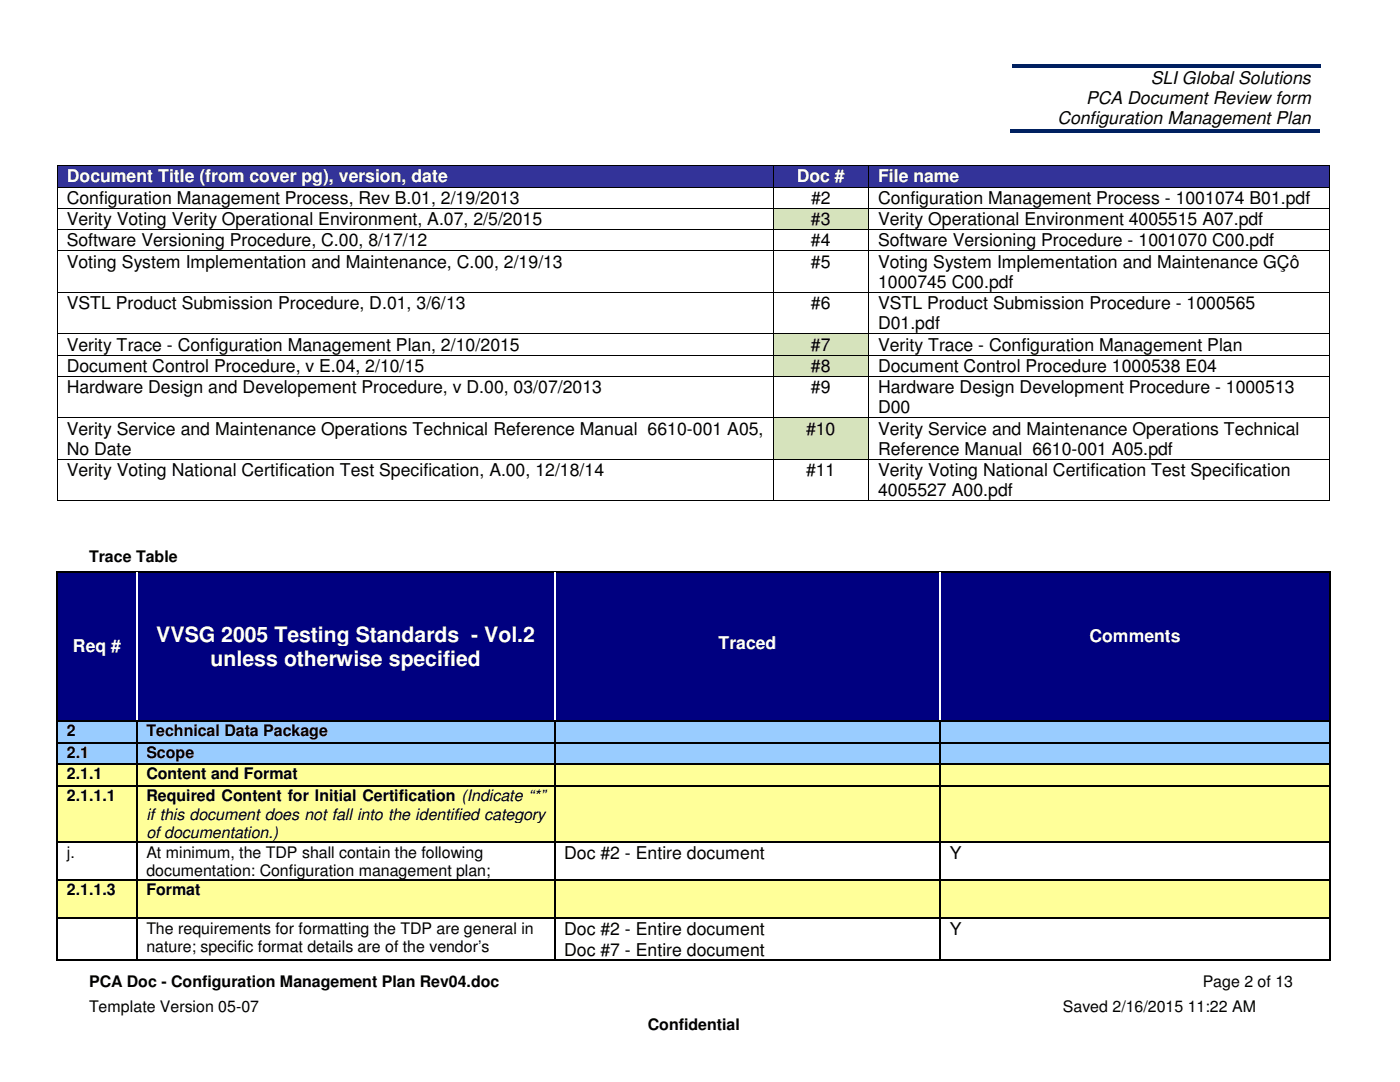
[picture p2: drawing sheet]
<svg xmlns="http://www.w3.org/2000/svg" width="279mm" height="216mm" viewBox="0 0 279 216" stroke-linecap="round" stroke-linejoin="round" font-family="sans-serif">
<defs><g id="words">
<g font-size="4.2" fill="#fff">
<text x="31.2" y="128">VVSG 2005 Testing Standards - Vol.2</text>
<text x="42" y="132.9">unless otherwise specified</text>
</g>
<g font-size="3.5">
<text x="229.7" y="16.7">SLI Global Solutions</text>
<text x="216.7" y="20.8">PCA Document Review form</text>
<text x="211" y="24.8">Configuration Management Plan</text>
<text x="13.3" y="40.7">Configuration Management Process, Rev B.01, 2/19/2013</text>
<text x="161.9" y="40.7">#2</text>
<text x="175.3" y="40.7">Configuration Management Process - 1001074 B01.pdf</text>
<text x="13.3" y="44.9">Verity Voting Verity Operational Environment, A.07, 2/5/2015</text>
<text x="161.8" y="44.9">#3</text>
<text x="175.3" y="44.9">Verity Operational Environment 4005515 A07.pdf</text>
<text x="13.3" y="49.1">Software Versioning Procedure, C.00, 8/17/12</text>
<text x="13.3" y="53.4">Voting System Implementation and Maintenance, C.00, 2/19/13</text>
<text x="161.8" y="53.4">#5</text>
<text x="161.8" y="49.1">#4</text>
<text x="175.3" y="53.4">Voting System Implementation and Maintenance GÇô</text>
<text x="175.3" y="49.1">Software Versioning Procedure - 1001070 C00.pdf</text>
<text x="175.3" y="57.4">1000745 C00.pdf</text>
<text x="13.3" y="61.7">VSTL Product Submission Procedure, D.01, 3/6/13</text>
<text x="161.8" y="61.7">#6</text>
<text x="175.3" y="65.7">D01.pdf</text>
<text x="175.3" y="61.7">VSTL Product Submission Procedure - 1000565</text>
<text x="13.3" y="70">Verity Trace - Configuration Management Plan, 2/10/2015</text>
<text x="161.8" y="70">#7</text>
<text x="175.3" y="70">Verity Trace - Configuration Management Plan</text>
<text x="13.3" y="74.2">Document Control Procedure, v E.04, 2/10/15</text>
<text x="161.8" y="74.2">#8</text>
<text x="175.3" y="74.2">Document Control Procedure 1000538 E04</text>
<text x="13.3" y="78.4">Hardware Design and Developement Procedure, v D.00, 03/07/2013</text>
<text x="161.8" y="78.4">#9</text>
<text x="175.3" y="82.5">D00</text>
<text x="175.3" y="78.4">Hardware Design Development Procedure - 1000513</text>
<text x="13.3" y="86.7">Verity Service and Maintenance Operations Technical Reference Manual 6610-001 A05,</text>
<text x="160.9" y="86.7">#10</text>
<text x="175.3" y="86.7">Verity Service and Maintenance Operations Technical</text>
<text x="13.3" y="90.8">No Date</text>
<text x="13.3" y="95">Verity Voting National Certification Test Specification, A.00, 12/18/14</text>
<text x="160.9" y="95">#11</text>
<text x="175.3" y="95">Verity Voting National Certification Test Specification</text>
<text x="175.3" y="90.8">Reference Manual 6610-001 A05.pdf</text>
<text x="175.3" y="99.1">4005527 A00.pdf</text>
<text x="112.6" y="171.5">Doc #2 - Entire document</text>
<text x="189.6" y="171.5">Y</text>
<text x="112.6" y="186.6">Doc #2 - Entire document</text>
<text x="112.6" y="190.7">Doc #7 - Entire document</text>
<text x="189.6" y="186.6">Y</text>
</g>
<g font-size="3.5" fill="#fff">
<text x="13.3" y="36.4">Document Title (from cover pg), version, date</text>
<text x="159" y="36.4">Doc #</text>
<text x="175.3" y="36.4">File name</text>
<text x="14.6" y="130.2">Req #</text>
<text x="143.4" y="129.6">Traced</text>
<text x="217.4" y="128.1">Comments</text>
</g>
<g font-size="3.2">
<text x="17.8" y="112.1">Trace Table</text>
<text x="13.3" y="146.9">2</text>
<text x="29.2" y="146.9">Technical Data Package</text>
<text x="13.3" y="151.2">2.1</text>
<text x="13.3" y="155.5">2.1.1</text>
<text x="29.2" y="151.2">Scope</text>
<text x="29.2" y="155.5">Content and Format</text>
<text x="13.3" y="159.9">2.1.1.1</text>
<text x="29.2" y="159.9">Required Content for Initial Certification (Indicate “*”</text>
<text x="29.2" y="163.6">if this document does not fall into the identified category</text>
<text x="29.2" y="167.2">of documentation.)</text>
<text x="13.3" y="171.2">j.</text>
<text x="29.2" y="171.2">At minimum, the TDP shall contain the following</text>
<text x="13.3" y="178.6">2.1.1.3</text>
<text x="29.2" y="178.6">Format</text>
<text x="29.2" y="174.8">documentation: Configuration management plan;</text>
<text x="29.2" y="186.3">The requirements for formatting the TDP are general in</text>
<text x="29.2" y="189.9">nature; specific format details are of the vendor’s</text>
<text x="17.8" y="196.9">PCA Doc - Configuration Management Plan Rev04.doc</text>
<text x="240" y="196.9">Page 2 of 13</text>
<text x="17.8" y="202">Template Version 05-07</text>
<text x="212.1" y="202">Saved 2/16/2015 11:22 AM</text>
<text x="129.3" y="205.6">Confidential</text>
</g>
</g></defs>
<g fill="#002060">
<path d="M201.9 12.7h61.6v.8h-61.6z"/>
<path d="M201.7 25.7h61.8v.8h-61.8z"/>
</g>
<g fill="#339">
<path d="M11.5 33.2h142.7v4.1h-142.7z"/>
<path d="M13.3 33.2h139.1v4.1h-139.1z"/>
<path d="M154.4 33.2h18.9v4.1h-18.9z"/>
<path d="M156.2 33.2h15.2v4.1h-15.2z"/>
<path d="M173.4 33.2h91.9v4.1h-91.9z"/>
<path d="M175.3 33.2h88.2v4.1h-88.2z"/>
</g>
<path d="M11.3 33h.2v.2h-.2zM11.3 37.3h.2v.1h-.2zM154.2 33h.2v.2h-.2zM154.2 37.3h.2v.1h-.2zM173.3 33h.1v.2h-.1zM173.3 37.3h.1v.1h-.1zM265.3 33h.2v.2h-.2zM265.3 37.3h.2v.1h-.2z" fill="#000"/>
<g fill="none" stroke="#000" stroke-width=".2">
<path d="M11.4 33.2v4.1M11.4 37.4v4.1M11.5 33.1h142.7M11.5 37.3h142.7M154.3 33.2v4.1M154.3 37.4v4.1M154.4 33.1h18.9M154.4 37.3h18.9M173.4 33.2v4.1M173.4 37.4v4.1M173.4 33.1h91.9M173.4 37.3h91.9"/>
<path d="M265.4 33.2v4.1M265.4 37.4v4.1"/>
</g>
<g fill="#d6e3bc">
<path d="M154.4 41.7h18.9v4h-18.9z"/>
<path d="M156.2 41.7h15.2v4h-15.2z"/>
</g>
<g fill="#000">
<path d="M11.3 41.5h.2v.2h-.2zM11.3 45.7h.2v.2h-.2zM11.3 50h.2v.1h-.2zM11.3 58.3h.2v.1h-.2zM154.2 41.5h.2v.2h-.2zM154.2 45.7h.2v.2h-.2zM154.2 50h.2v.1h-.2zM154.2 58.3h.2v.1h-.2zM173.3 41.5h.1v.2h-.1zM173.3 45.7h.1v.2h-.1zM173.3 50h.1v.1h-.1zM173.3 58.3h.1v.1h-.1z"/>
<path d="M265.3 41.5h.2v.2h-.2zM265.3 45.7h.2v.2h-.2zM265.3 50h.2v.1h-.2zM265.3 58.3h.2v.1h-.2z"/>
</g>
<g fill="none" stroke="#000" stroke-width=".2">
<path d="M11.4 41.7v4M11.4 45.9v4.1M11.4 50.1v8.2M11.4 58.4v8.1M11.5 41.6h142.7M11.5 45.8h142.7M11.5 50h142.7M11.5 58.3h142.7M154.3 41.7v4M154.3 45.9v4.1M154.3 50.1v8.2M154.3 58.4v8.1"/>
<path d="M154.4 41.6h18.9M154.4 45.8h18.9M154.4 50h18.9M154.4 58.3h18.9M173.4 41.7v4M173.4 45.9v4.1M173.4 50.1v8.2M173.4 58.4v8.1M173.4 41.6h91.9M173.4 45.8h91.9M173.4 50h91.9M173.4 58.3h91.9"/>
<path d="M265.4 41.7v4M265.4 45.9v4.1M265.4 50.1v8.2M265.4 58.4v8.1"/>
</g>
<g fill="#d6e3bc">
<path d="M154.4 66.7h18.9v4.1h-18.9z"/>
<path d="M156.2 66.7h15.2v4.1h-15.2z"/>
</g>
<path d="M11.3 66.5h.2v.2h-.2zM154.2 66.5h.2v.2h-.2zM173.3 66.5h.1v.2h-.1zM265.3 66.5h.2v.2h-.2z" fill="#000"/>
<path d="M11.4 66.7v4.1M11.5 66.6h142.7M154.3 66.7v4.1M154.4 66.6h18.9M173.4 66.7v4.1M173.4 66.6h91.9M265.4 66.7v4.1" fill="none" stroke="#000" stroke-width=".2"/>
<g fill="#d6e3bc">
<path d="M154.4 71h18.9v4h-18.9z"/>
<path d="M156.2 71h15.2v4h-15.2z"/>
</g>
<path d="M11.3 70.8h.2v.2h-.2zM11.3 75h.2v.2h-.2zM154.2 70.8h.2v.2h-.2zM154.2 75h.2v.2h-.2zM173.3 70.8h.1v.2h-.1zM173.3 75h.1v.2h-.1zM265.3 70.8h.2v.2h-.2zM265.3 75h.2v.2h-.2z" fill="#000"/>
<g fill="none" stroke="#000" stroke-width=".2">
<path d="M11.4 71v4M11.4 75.2v8.1M11.5 70.9h142.7M11.5 75.1h142.7M154.3 71v4M154.3 75.2v8.1M154.4 70.9h18.9M154.4 75.1h18.9M173.4 71v4M173.4 75.2v8.1M173.4 70.9h91.9M173.4 75.1h91.9"/>
<path d="M265.4 71v4M265.4 75.2v8.1"/>
</g>
<g fill="#d6e3bc">
<path d="M154.4 83.5h18.9v8.1h-18.9z"/>
<path d="M156.2 83.5h15.2v4h-15.2z"/>
</g>
<path d="M11.3 83.3h.2v.1h-.2zM11.3 91.6h.2v.1h-.2zM11.3 99.9h.2v.1h-.2zM154.2 83.3h.2v.1h-.2zM154.2 91.6h.2v.1h-.2zM154.2 99.9h.2v.1h-.2zM173.3 83.3h.1v.1h-.1zM173.3 91.6h.1v.1h-.1zM173.3 99.9h.1v.1h-.1zM265.3 83.3h.2v.1h-.2zM265.3 91.6h.2v.1h-.2zM265.3 99.9h.2v.1h-.2z" fill="#000"/>
<g fill="none" stroke="#000" stroke-width=".2">
<path d="M11.4 83.4v8.2M11.4 91.7v8.2M11.5 83.4h142.7M11.5 91.7h142.7M11.5 99.9h142.7M154.3 83.4v8.2M154.3 91.7v8.2M154.4 83.4h18.9M154.4 91.7h18.9M154.4 99.9h18.9M173.4 83.4v8.2M173.4 91.7v8.2"/>
<path d="M173.4 83.4h91.9M173.4 91.7h91.9M173.4 99.9h91.9M265.4 83.4v8.2M265.4 91.7v8.2"/>
</g>
<g fill="#000080">
<path d="M11.6 114.2h15.6v29.6h-15.6z"/>
<path d="M13.3 127h12.1v4h-12.1z"/>
<path d="M27.4 114.2h83.2v29.6h-83.2z"/>
<path d="M29.2 124.1h79.6v4.9h-79.6z"/>
<path d="M29.2 129h79.6v4.9h-79.6z"/>
<path d="M110.8 114.2h76.7v29.6h-76.7z"/>
<path d="M112.6 114.2h73.2v4h-73.2z"/>
<path d="M112.6 118.2h73.2v4.1h-73.2z"/>
<path d="M112.6 122.3h73.2v4.1h-73.2z"/>
<path d="M112.6 126.4h73.2v4h-73.2z"/>
<path d="M187.7 114.2h77.6v29.6h-77.6z"/>
<path d="M189.6 124.9h73.9v4.1h-73.9z"/>
<path d="M189.6 129h73.9v4.1h-73.9z"/>
</g>
<path d="M11.3 113.9h.3v.3h-.3zM27.2 113.9h.2v.3h-.2zM110.6 113.9h.2v.3h-.2zM187.5 113.9h.3v.3h-.3zM265.3 113.9h.3v.3h-.3z" fill="#000"/>
<path d="M11.4 114.2v29.6M11.6 114h15.6M27.4 114h83.2M110.8 114h76.7M187.8 114h77.5" fill="none" stroke="#000" stroke-width=".25"/>
<g fill="#fff">
<path d="M27.2 114.2h.2v29.6h-.2z"/>
<path d="M110.6 114.2h.2v29.6h-.2z"/>
<path d="M187.5 114.2h.3v29.6h-.3z"/>
</g>
<path d="M265.4 114.2v29.6" fill="none" stroke="#000" stroke-width=".25"/>
<g fill="#9cf">
<path d="M11.6 144h15.6v4.1h-15.6z"/>
<path d="M13.3 144h12.1v3.7h-12.1z"/>
<path d="M27.4 144h83.2v4.1h-83.2z"/>
<path d="M29.2 144h79.6v3.7h-79.6z"/>
<path d="M110.8 144h76.7v4.1h-76.7z"/>
<path d="M112.6 144h73.2v4.1h-73.2z"/>
<path d="M187.7 144h77.6v4.1h-77.6z"/>
<path d="M189.6 144h73.9v4.1h-73.9z"/>
</g>
<path d="M11.3 143.8h.3v.2h-.3zM27.2 143.8h.2v.2h-.2zM110.6 143.8h.2v.2h-.2zM187.5 143.8h.3v.2h-.3zM265.3 143.8h.3v.2h-.3z" fill="#000"/>
<path d="M11.4 144v4.1M11.6 143.9h15.6M27.3 144v4.1M27.4 143.9h83.2M110.7 144v4.1M110.8 143.9h76.7M187.7 144v4.1M187.8 143.9h77.5M265.4 144v4.1" fill="none" stroke="#000" stroke-width=".25"/>
<g fill="#9cf">
<path d="M11.6 148.3h15.6v4.1h-15.6z"/>
<path d="M13.3 148.3h12.1v3.7h-12.1z"/>
<path d="M27.4 148.3h83.2v4.1h-83.2z"/>
<path d="M29.2 148.3h79.6v3.7h-79.6z"/>
<path d="M110.8 148.3h76.7v4.1h-76.7z"/>
<path d="M112.6 148.3h73.2v4.1h-73.2z"/>
<path d="M187.7 148.3h77.6v4.1h-77.6z"/>
<path d="M189.6 148.3h73.9v4.1h-73.9z"/>
</g>
<path d="M11.3 148.1h.3v.2h-.3zM27.2 148.1h.2v.2h-.2zM110.6 148.1h.2v.2h-.2zM187.5 148.1h.3v.2h-.3zM265.3 148.1h.3v.2h-.3z" fill="#000"/>
<path d="M11.4 148.3v4.1M11.6 148.2h15.6M27.3 148.3v4.1M27.4 148.2h83.2M110.7 148.3v4.1M110.8 148.2h76.7M187.7 148.3v4.1M187.8 148.2h77.5M265.4 148.3v4.1" fill="none" stroke="#000" stroke-width=".25"/>
<g fill="#ff9">
<path d="M11.6 152.7h15.6v4h-15.6z"/>
<path d="M13.3 152.7h12.1v3.6h-12.1z"/>
<path d="M27.4 152.7h83.2v4h-83.2z"/>
<path d="M29.2 152.7h79.6v3.6h-79.6z"/>
<path d="M110.8 152.7h76.7v4h-76.7z"/>
<path d="M112.6 152.7h73.2v4h-73.2z"/>
<path d="M187.7 152.7h77.6v4h-77.6z"/>
<path d="M189.6 152.7h73.9v4h-73.9z"/>
</g>
<path d="M11.3 152.4h.3v.3h-.3zM27.2 152.4h.2v.3h-.2zM110.6 152.4h.2v.3h-.2zM187.5 152.4h.3v.3h-.3zM265.3 152.4h.3v.3h-.3z" fill="#000"/>
<path d="M11.4 152.7v4M11.6 152.5h15.6M27.3 152.7v4M27.4 152.5h83.2M110.7 152.7v4M110.8 152.5h76.7M187.7 152.7v4M187.8 152.5h77.5M265.4 152.7v4" fill="none" stroke="#000" stroke-width=".25"/>
<g fill="#ff9">
<path d="M11.6 157h15.6v10.9h-15.6z"/>
<path d="M13.3 157h12.1v3.7h-12.1z"/>
<path d="M27.4 157h83.2v10.9h-83.2z"/>
<path d="M29.2 157h79.6v3.7h-79.6z"/>
<path d="M29.2 160.7h79.6v3.6h-79.6z"/>
<path d="M29.2 164.3h79.6v3.6h-79.6z"/>
<path d="M110.8 157h76.7v10.9h-76.7z"/>
<path d="M112.6 157h73.2v4h-73.2z"/>
<path d="M187.7 157h77.6v10.9h-77.6z"/>
<path d="M189.6 157h73.9v4h-73.9z"/>
</g>
<path d="M11.3 156.7h.3v.3h-.3zM27.2 156.7h.2v.3h-.2zM110.6 156.7h.2v.3h-.2zM187.5 156.7h.3v.3h-.3zM265.3 156.7h.3v.3h-.3zM11.3 167.9h.3v.3h-.3zM27.2 167.9h.2v.3h-.2zM110.6 167.9h.2v.3h-.2zM187.5 167.9h.3v.3h-.3zM265.3 167.9h.3v.3h-.3z" fill="#000"/>
<g fill="none" stroke="#000" stroke-width=".25">
<path d="M11.4 157v10.9M11.6 156.8h15.6M27.3 157v10.9M27.4 156.8h83.2M110.7 157v10.9M110.8 156.8h76.7M187.7 157v10.9M187.8 156.8h77.5M265.4 157v10.9M11.4 168.2v7.3M11.6 168.1h15.6M27.3 168.2v7.3"/>
<path d="M27.4 168.1h83.2M110.7 168.2v7.3M110.8 168.1h76.7M187.7 168.2v7.3M187.8 168.1h77.5M265.4 168.2v7.3"/>
</g>
<g fill="#ff9">
<path d="M11.6 175.8h15.6v7.3h-15.6z"/>
<path d="M13.3 175.8h12.1v3.7h-12.1z"/>
<path d="M27.4 175.8h83.2v7.3h-83.2z"/>
<path d="M29.2 175.8h79.6v3.7h-79.6z"/>
<path d="M29.2 179.5h79.6v3.6h-79.6z"/>
<path d="M110.8 175.8h76.7v7.3h-76.7z"/>
<path d="M112.6 175.8h73.2v4h-73.2z"/>
<path d="M187.7 175.8h77.6v7.3h-77.6z"/>
<path d="M189.6 175.8h73.9v4h-73.9z"/>
</g>
<g fill="#000">
<path d="M11.3 175.5h.3v.3h-.3zM27.2 175.5h.2v.3h-.2zM110.6 175.5h.2v.3h-.2zM187.5 175.5h.3v.3h-.3zM265.3 175.5h.3v.3h-.3zM11.3 183.1h.3v.2h-.3zM11.3 191.5h.3v.2h-.3zM27.2 183.1h.2v.2h-.2zM27.2 191.5h.2v.2h-.2zM110.6 183.1h.2v.2h-.2zM110.6 191.5h.2v.2h-.2zM187.5 183.1h.3v.2h-.3z"/>
<path d="M187.5 191.5h.3v.2h-.3zM265.3 183.1h.3v.2h-.3zM265.3 191.5h.3v.2h-.3z"/>
</g>
<g fill="none" stroke="#000" stroke-width=".25">
<path d="M11.4 175.8v7.3M11.6 175.6h15.6M27.3 175.8v7.3M27.4 175.6h83.2M110.7 175.8v7.3M110.8 175.6h76.7M187.7 175.8v7.3M187.8 175.6h77.5M265.4 175.8v7.3M11.4 183.3v8.2M11.6 183.2h15.6M11.6 191.6h15.6"/>
<path d="M27.3 183.3v8.2M27.4 183.2h83.2M27.4 191.6h83.2M110.7 183.3v8.2M110.8 183.2h76.7M110.8 191.6h76.7M187.7 183.3v8.2M187.8 183.2h77.5M187.8 191.6h77.5M265.4 183.3v8.2"/>
</g>
<use href="#words"/>
</svg>
